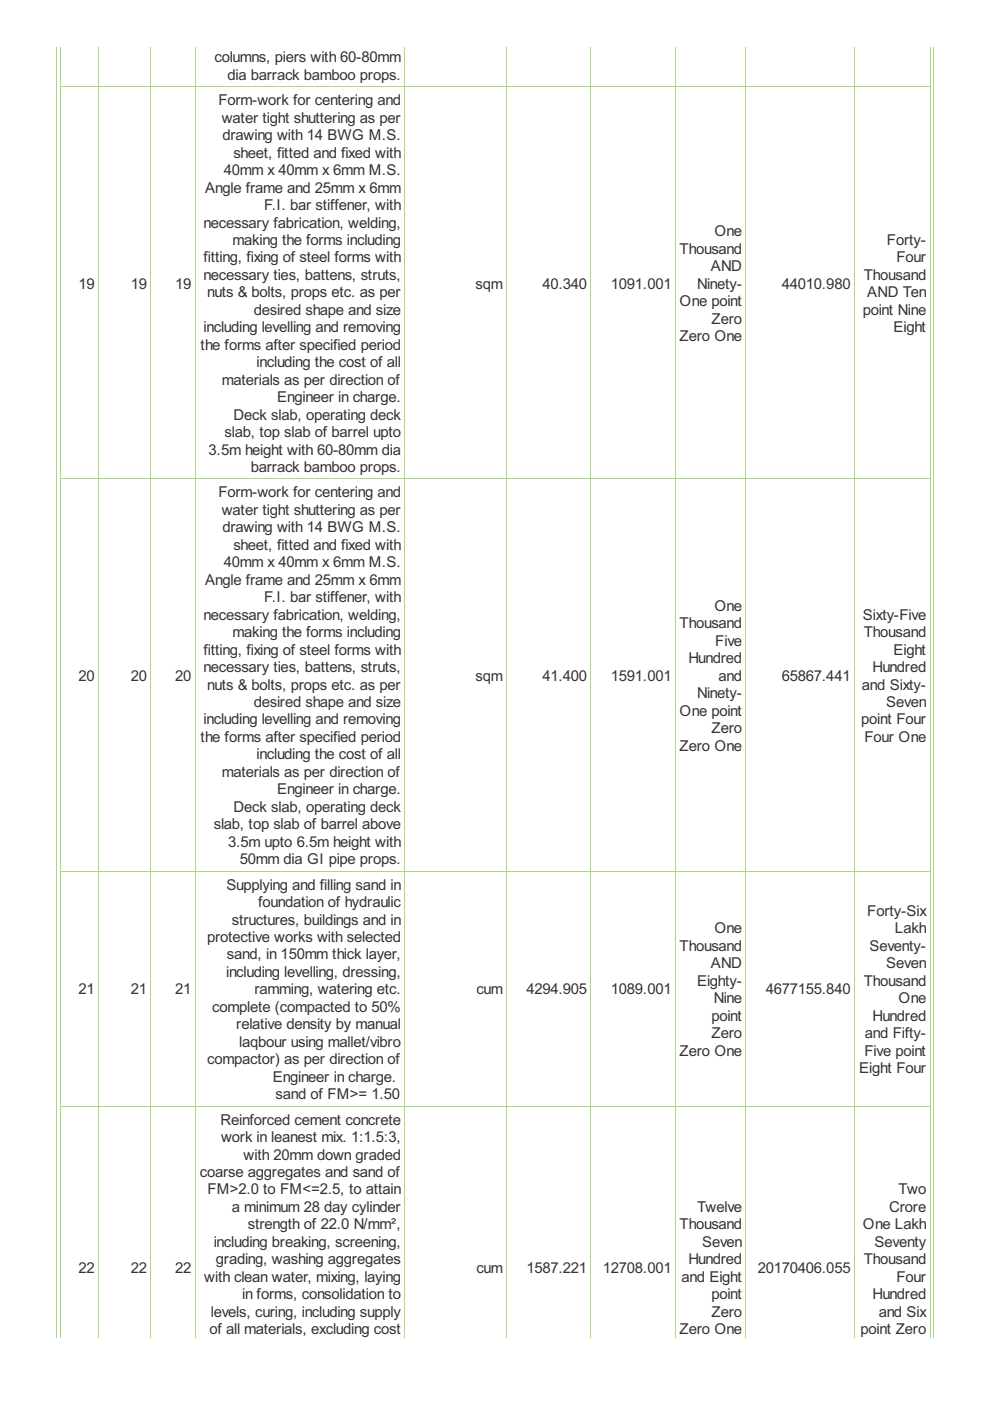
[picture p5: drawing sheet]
<svg xmlns="http://www.w3.org/2000/svg" width="210mm" height="297mm" viewBox="0 0 210 297" stroke-linecap="round" stroke-linejoin="round" font-family="sans-serif">
<defs><g id="words">
<g font-size="3.5" fill="#333">
<text x="45.5" y="13.2">columns, piers with 60-80mm</text>
<text x="48.2" y="16.9">dia barrack bamboo props.</text>
<text x="46.3" y="22.3">Form-work for centering and</text>
<text x="47" y="26">water tight shuttering as per</text>
<text x="47.2" y="29.7">drawing with 14 BWG M.S.</text>
<text x="49.5" y="33.4">sheet, fitted and fixed with</text>
<text x="43.5" y="40.8">Angle frame and 25mm x 6mm</text>
<text x="47.5" y="37.1">40mm x 40mm x 6mm M.S.</text>
<text x="56" y="44.5">F.I. bar stiffener, with</text>
<text x="43.2" y="48.2">necessary fabrication, welding,</text>
<text x="49.3" y="51.9">making the forms including</text>
<text x="144.1" y="53.8">Thousand</text>
<text x="151.5" y="50.1">One</text>
<text x="188.1" y="51.9">Forty-</text>
<text x="43.2" y="55.7">fitting, fixing of steel forms with</text>
<text x="43.2" y="59.4">necessary ties, battens, struts,</text>
<text x="150.7" y="57.5">AND</text>
<text x="183.1" y="59.4">Thousand</text>
<text x="190.1" y="55.7">Four</text>
<text x="16.6" y="61.2">19</text>
<text x="27.7" y="61.2">19</text>
<text x="37.1" y="61.2">19</text>
<text x="43.9" y="63.1">nuts &amp; bolts, props etc. as per</text>
<text x="100.8" y="61.2">sqm</text>
<text x="115" y="61.2">40.340</text>
<text x="129.5" y="61.2">1091.001</text>
<text x="144.1" y="64.9">One point</text>
<text x="147.8" y="61.2">Ninety-</text>
<text x="165.8" y="61.2">44010.980</text>
<text x="183.9" y="63.1">AND Ten</text>
<text x="43.2" y="70.5">including levelling and removing</text>
<text x="53.8" y="66.8">desired shape and size</text>
<text x="150.9" y="68.6">Zero</text>
<text x="182.9" y="66.8">point Nine</text>
<text x="189.4" y="70.5">Eight</text>
<text x="42.5" y="74.2">the forms after specified period</text>
<text x="54.4" y="77.9">including the cost of all</text>
<text x="144.1" y="72.3">Zero One</text>
<text x="47" y="81.6">materials as per direction of</text>
<text x="49.5" y="89">Deck slab, operating deck</text>
<text x="58.8" y="85.3">Engineer in charge.</text>
<text x="47.6" y="92.7">slab, top slab of barrel upto</text>
<text x="44.2" y="96.4">3.5m height with 60-80mm dia</text>
<text x="53.2" y="100.1">barrack bamboo props.</text>
<text x="46.3" y="105.5">Form-work for centering and</text>
<text x="47" y="109.2">water tight shuttering as per</text>
<text x="47.2" y="112.9">drawing with 14 BWG M.S.</text>
<text x="49.5" y="116.6">sheet, fitted and fixed with</text>
<text x="43.5" y="124">Angle frame and 25mm x 6mm</text>
<text x="47.5" y="120.3">40mm x 40mm x 6mm M.S.</text>
<text x="43.2" y="131.4">necessary fabrication, welding,</text>
<text x="56" y="127.7">F.I. bar stiffener, with</text>
<text x="151.5" y="129.5">One</text>
<text x="183" y="131.4">Sixty-Five</text>
<text x="49.3" y="135.1">making the forms including</text>
<text x="144.1" y="133.2">Thousand</text>
<text x="151.7" y="136.9">Five</text>
<text x="183.1" y="135.1">Thousand</text>
<text x="43.2" y="138.8">fitting, fixing of steel forms with</text>
<text x="43.2" y="142.5">necessary ties, battens, struts,</text>
<text x="145.9" y="140.6">Hundred</text>
<text x="185" y="142.5">Hundred</text>
<text x="189.4" y="138.8">Eight</text>
<text x="16.6" y="144.3">20</text>
<text x="27.7" y="144.3">20</text>
<text x="37.1" y="144.3">20</text>
<text x="43.9" y="146.2">nuts &amp; bolts, props etc. as per</text>
<text x="53.8" y="149.9">desired shape and size</text>
<text x="100.8" y="144.3">sqm</text>
<text x="115" y="144.3">41.400</text>
<text x="129.5" y="144.3">1591.001</text>
<text x="147.8" y="148.1">Ninety-</text>
<text x="152.4" y="144.3">and</text>
<text x="165.8" y="144.3">65867.441</text>
<text x="182.8" y="146.2">and Sixty-</text>
<text x="187.9" y="149.9">Seven</text>
<text x="43.2" y="153.6">including levelling and removing</text>
<text x="144.1" y="151.8">One point</text>
<text x="150.9" y="155.5">Zero</text>
<text x="182.6" y="153.6">point Four</text>
<text x="42.5" y="157.3">the forms after specified period</text>
<text x="54.4" y="161">including the cost of all</text>
<text x="144.1" y="159.2">Zero One</text>
<text x="183.3" y="157.3">Four One</text>
<text x="47" y="164.7">materials as per direction of</text>
<text x="49.5" y="172.1">Deck slab, operating deck</text>
<text x="58.8" y="168.4">Engineer in charge.</text>
<text x="45.3" y="175.8">slab, top slab of barrel above</text>
<text x="48.4" y="179.5">3.5m upto 6.5m height with</text>
<text x="50.9" y="183.2">50mm dia GI pipe props.</text>
<text x="48" y="188.6">Supplying and filling sand in</text>
<text x="49.2" y="196">structures, buildings and in</text>
<text x="54.7" y="192.3">foundation of hydraulic</text>
<text x="151.5" y="197.9">One</text>
<text x="183.9" y="194.2">Forty-Six</text>
<text x="189.8" y="197.9">Lakh</text>
<text x="43.9" y="199.7">protective works with selected</text>
<text x="48.1" y="203.4">sand, in 150mm thick layer,</text>
<text x="144.1" y="201.6">Thousand</text>
<text x="184.4" y="201.6">Seventy-</text>
<text x="47.9" y="207.1">including levelling, dressing,</text>
<text x="147.8" y="209">Eighty-</text>
<text x="150.7" y="205.3">AND</text>
<text x="183.1" y="209">Thousand</text>
<text x="187.9" y="205.3">Seven</text>
<text x="16.6" y="210.8">21</text>
<text x="27.7" y="210.8">21</text>
<text x="37.1" y="210.8">21</text>
<text x="45" y="214.5">complete (compacted to 50%</text>
<text x="54" y="210.8">ramming, watering etc.</text>
<text x="101" y="210.8">cum</text>
<text x="111.6" y="210.8">4294.905</text>
<text x="129.5" y="210.8">1089.001</text>
<text x="151.3" y="212.7">Nine</text>
<text x="162.4" y="210.8">4677155.840</text>
<text x="190.5" y="212.7">One</text>
<text x="50.1" y="218.2">relative density by manual</text>
<text x="50.7" y="221.9">laqbour using mallet/vibro</text>
<text x="150.8" y="216.4">point</text>
<text x="150.9" y="220.1">Zero</text>
<text x="183.4" y="220.1">and Fifty-</text>
<text x="185" y="216.4">Hundred</text>
<text x="43.9" y="225.6">compactor) as per direction of</text>
<text x="144.1" y="223.8">Zero One</text>
<text x="182.2" y="227.5">Eight Four</text>
<text x="183.3" y="223.8">Five point</text>
<text x="57.9" y="229.3">Engineer in charge.</text>
<text x="58.4" y="233">sand of FM&gt;= 1.50</text>
<text x="46.8" y="238.4">Reinforced cement concrete</text>
<text x="46.9" y="242.1">work in leanest mix. 1:1.5:3,</text>
<text x="51.6" y="245.9">with 20mm down graded</text>
<text x="42.4" y="249.6">coarse aggregates and sand of</text>
<text x="44" y="253.3">FM&gt;2.0 to FM&lt;=2.5, to attain</text>
<text x="49.2" y="257">a minimum 28 day cylinder</text>
<text x="147.8" y="257">Twelve</text>
<text x="188.5" y="257">Crore</text>
<text x="190.5" y="253.3">Two</text>
<text x="52.6" y="260.7">strength of 22.0 N/mm²,</text>
<text x="144.1" y="260.7">Thousand</text>
<text x="183" y="260.7">One Lakh</text>
<text x="16.6" y="269.9">22</text>
<text x="27.7" y="269.9">22</text>
<text x="37.1" y="269.9">22</text>
<text x="45.3" y="264.4">including breaking, screening,</text>
<text x="45.8" y="268.1">grading, washing aggregates</text>
<text x="101" y="269.9">cum</text>
<text x="111.6" y="269.9">1587.221</text>
<text x="127.8" y="269.9">12708.001</text>
<text x="145.9" y="268.1">Hundred</text>
<text x="148.9" y="264.4">Seven</text>
<text x="160.7" y="269.9">20170406.055</text>
<text x="183.1" y="268.1">Thousand</text>
<text x="185.4" y="264.4">Seventy</text>
<text x="43.3" y="271.8">with clean water, mixing, laying</text>
<text x="51.3" y="275.5">in forms, consolidation to</text>
<text x="144.5" y="271.8">and Eight</text>
<text x="150.8" y="275.5">point</text>
<text x="185" y="275.5">Hundred</text>
<text x="190.1" y="271.8">Four</text>
<text x="44.7" y="279.2">levels, curing, including supply</text>
<text x="150.9" y="279.2">Zero</text>
<text x="186.3" y="279.2">and Six</text>
<text x="44.4" y="282.9">of all materials, excluding cost</text>
<text x="144.1" y="282.9">Zero One</text>
<text x="182.5" y="282.9">point Zero</text>
</g>
</g></defs>
<g fill="none" stroke="#a8da7f" stroke-width=".21">
<path d="M11.9 9.9v273.6M12.8 18.4h184.5M12.8 9.9v273.6M20.9 9.9v273.6M32 9.9v273.6M41.4 9.9v273.6M85.8 9.9v273.6M107.4 9.9v273.6M125.3 9.9v273.6M143.2 9.9v273.6M158.2 9.9v273.6M181.1 9.9v273.6"/>
<path d="M197.2 9.9v273.6M198 9.9v273.6M12.8 101.5h184.5M12.8 184.7h184.5M12.8 234.5h184.5"/>
</g>
<use href="#words"/>
</svg>
